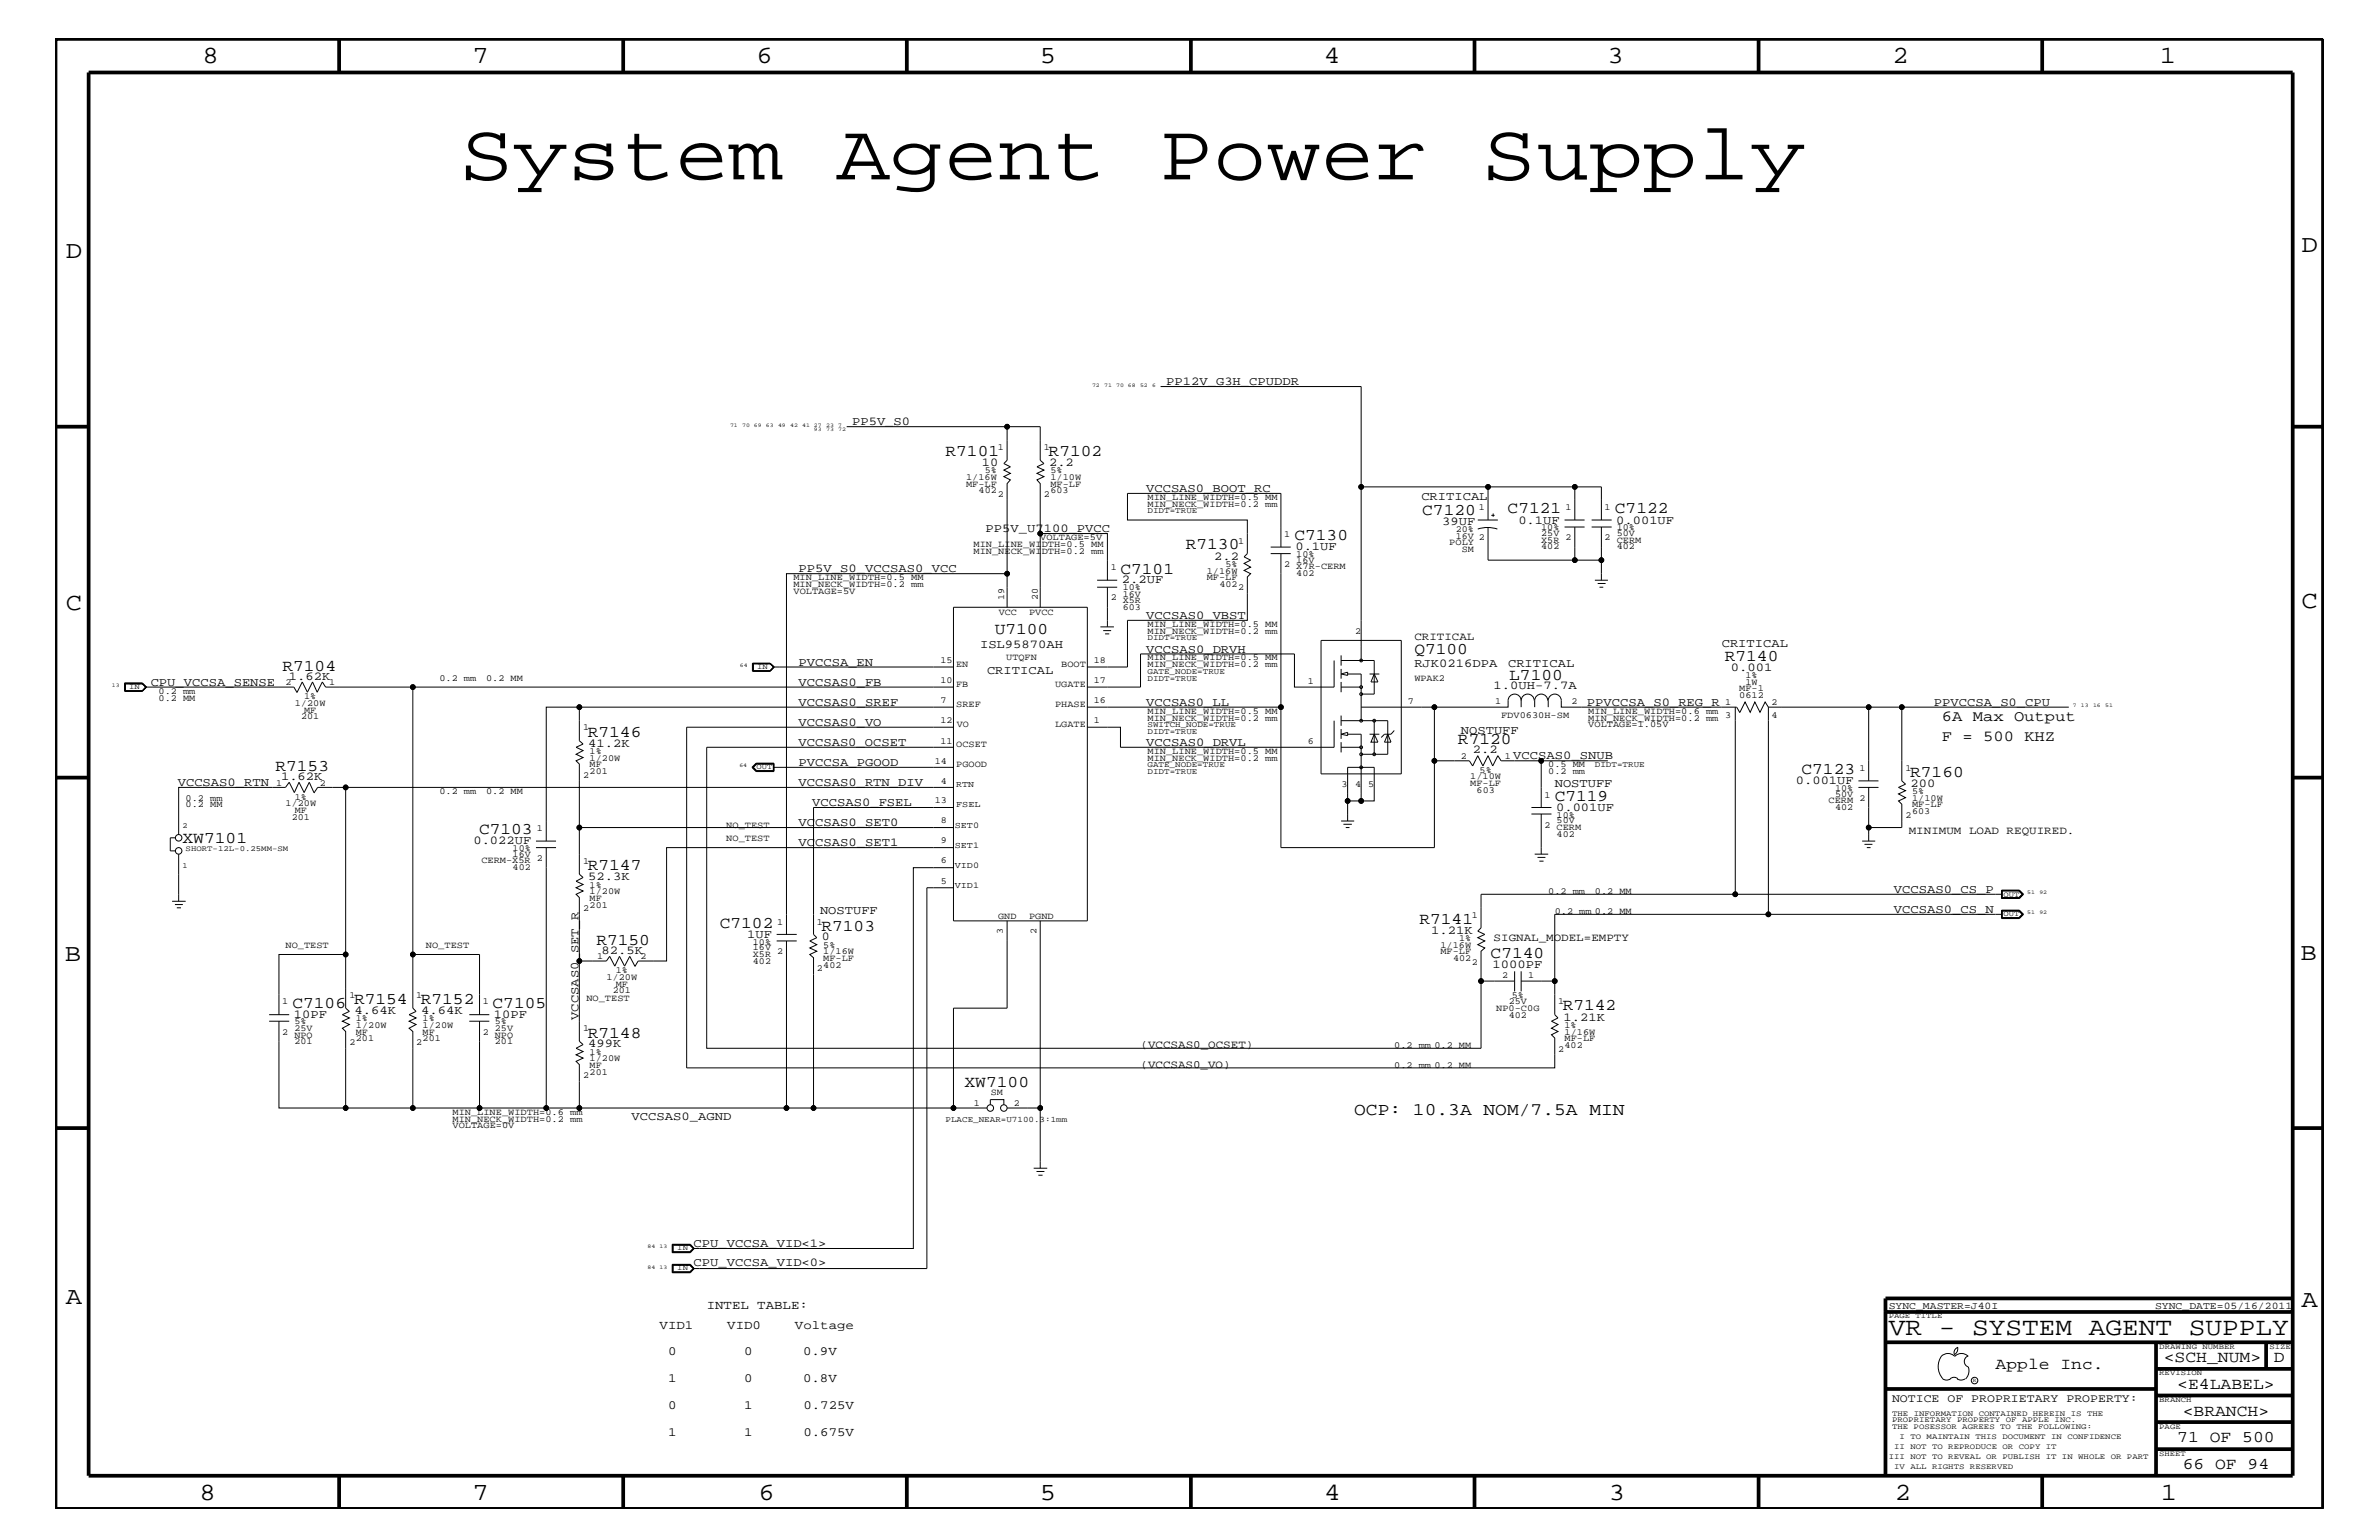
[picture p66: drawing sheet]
<svg xmlns="http://www.w3.org/2000/svg" width="432mm" height="279mm" viewBox="0 0 432 279" stroke-linecap="round" stroke-linejoin="round" font-family="sans-serif">
<defs><g id="words">
<text font-size="14.7" x="83.4" y="32.5">System Agent Power Supply</text>
<text font-size="4.6" x="342.9" y="242.3">VR - SYSTEM AGENT SUPPLY</text>
<g font-size="4.5">
<text x="36.7" y="11.5">8</text>
<text x="85.8" y="11.5">7</text>
<text x="137.3" y="11.5">6</text>
<text x="188.7" y="11.5">5</text>
<text x="240.3" y="11.5">4</text>
<text x="291.8" y="11.5">3</text>
<text x="343.5" y="11.5">2</text>
<text x="392" y="11.5">1</text>
<text x="11.9" y="46.8">D</text>
<text x="417.7" y="45.7">D</text>
<text x="11.9" y="110.6">C</text>
<text x="417.7" y="110.3">C</text>
<text x="11.8" y="174.3">B</text>
<text x="417.6" y="174.2">B</text>
<text x="11.9" y="236.7">A</text>
<text x="417.7" y="237.1">A</text>
<text x="36.2" y="272.1">8</text>
<text x="85.8" y="272.1">7</text>
<text x="137.7" y="272.1">6</text>
<text x="188.7" y="272.1">5</text>
<text x="240.4" y="272.1">4</text>
<text x="292" y="272.1">3</text>
<text x="343.9" y="272.1">2</text>
<text x="392.2" y="272.1">1</text>
</g>
<text font-size="3.2" x="245.8" y="202.3">OCP: 10.3A NOM/7.5A MIN</text>
<g font-size="3">
<text x="171.6" y="82.7">R7101</text>
<text x="190.3" y="82.7">R7102</text>
<text x="258.1" y="93.5">C7120</text>
<text x="273.6" y="93.2">C7121</text>
<text x="293.1" y="93.2">C7122</text>
<text x="215.2" y="99.7">R7130</text>
<text x="234.9" y="98">C7130</text>
<text x="203.4" y="104.1">C7101</text>
<text x="180.6" y="115">U7100</text>
<text x="256.7" y="118.6">Q7100</text>
<text x="51.3" y="121.7">R7104</text>
<text x="273.9" y="123.4">L7100</text>
<text x="313.1" y="120">R7140</text>
<text x="106.7" y="133.6">R7146</text>
<text x="264.6" y="135">R7120</text>
<text x="50" y="139.8">R7153</text>
<text x="327" y="140.4">C7123</text>
<text x="346.7" y="140.9">R7160</text>
<text x="282.2" y="145.3">C7119</text>
<text x="33.1" y="153">XW7101</text>
<text x="87" y="151.3">C7103</text>
<text x="106.7" y="157.9">R7147</text>
<text x="257.6" y="167.6">R7141</text>
<text x="108.2" y="171.4">R7150</text>
<text x="130.6" y="168.3">C7102</text>
<text x="149.1" y="168.9">R7103</text>
<text x="270.6" y="173.8">C7140</text>
<text x="53.1" y="182.9">C7106</text>
<text x="64.3" y="182.1">R7154</text>
<text x="76.4" y="182.1">R7152</text>
<text x="89.4" y="182.9">C7105</text>
<text x="283.6" y="183.3">R7142</text>
<text x="106.7" y="188.2">R7148</text>
<text x="175" y="197.3">XW7100</text>
<text x="362.2" y="248.4">Apple Inc.</text>
<text x="392.7" y="247.1">&lt;SCH_NUM&gt;</text>
<text x="395.2" y="252">&lt;E4LABEL&gt;</text>
<text x="412.7" y="247.1">D</text>
<text x="396.2" y="256.8">&lt;BRANCH&gt;</text>
<text x="395.2" y="261.6">71 OF 500</text>
<text x="396.2" y="266.6">66 OF 94</text>
</g>
<g font-size="2.8">
<text x="352.5" y="130.8">6A Max Output</text>
<text x="352.5" y="134.4">F = 500 KHZ</text>
</g>
<g font-size="2.3">
<text x="128.3" y="237.4">INTEL TABLE:</text>
<text x="119.7" y="241.1">VID1</text>
<text x="121.3" y="245.9">0</text>
<text x="132" y="241.1">VID0</text>
<text x="135" y="245.9">0</text>
<text x="144.3" y="241.1">Voltage</text>
<text x="145.8" y="245.9">0.9V</text>
<text x="121.3" y="250.7">1</text>
<text x="135" y="250.7">0</text>
<text x="145.8" y="250.7">0.8V</text>
<text x="121.3" y="255.6">0</text>
<text x="135.1" y="255.6">1</text>
<text x="145.8" y="255.6">0.725V</text>
<text x="121.3" y="260.5">1</text>
<text x="135.1" y="260.5">1</text>
<text x="145.8" y="260.5">0.675V</text>
</g>
<g font-size="2.2">
<text x="211.7" y="69.9">PP12V_G3H_CPUDDR</text>
<text x="154.7" y="77.2">PP5V_S0</text>
<text x="178.2" y="84.5">10</text>
<text x="190.4" y="84.5">2.2</text>
<text x="208" y="89.3">VCCSAS0_BOOT_RC</text>
<text x="258" y="90.7">CRITICAL</text>
<text x="261.8" y="95.2">39UF</text>
<text x="275.6" y="95">0.1UF</text>
<text x="293.4" y="95">0.001UF</text>
<text x="178.9" y="96.5">PP5V_U7100_PVCC</text>
<text x="220.4" y="101.5">2.2</text>
<text x="235.1" y="99.9">0.1UF</text>
<text x="144.9" y="103.8">PP5V_S0_VCCSAS0_VCC</text>
<text x="203.6" y="105.9">2.2UF</text>
<text x="208" y="112.3">VCCSAS0_VBST</text>
<text x="177.9" y="117.5">ISL95870AH</text>
<text x="208" y="118.4">VCCSAS0_DRVH</text>
<text x="312.5" y="117.4">CRITICAL</text>
<text x="27.3" y="124.4">CPU_VCCSA_SENSE</text>
<text x="52.5" y="123.4">1.62K</text>
<text x="144.9" y="120.8">PVCCSA_EN</text>
<text x="144.9" y="124.4">VCCSAS0_FB</text>
<text x="179.2" y="122.3">CRITICAL</text>
<text x="256.7" y="121">RJK0216DPA</text>
<text x="271.1" y="125.1">1.0UH-7.7A</text>
<text x="273.7" y="121">CRITICAL</text>
<text x="314.2" y="121.7">0.001</text>
<text x="144.9" y="128">VCCSAS0_SREF</text>
<text x="144.9" y="131.7">VCCSAS0_VO</text>
<text x="208" y="128">VCCSAS0_LL</text>
<text x="288" y="128">PPVCCSA_S0_REG_R</text>
<text x="351" y="128">PPVCCSA_S0_CPU</text>
<text x="106.8" y="135.5">41.2K</text>
<text x="144.9" y="135.3">VCCSAS0_OCSET</text>
<text x="208" y="135.3">VCCSAS0_DRVL</text>
<text x="265.2" y="133.2">NOSTUFF</text>
<text x="267.3" y="136.7">2.2</text>
<text x="274.7" y="137.8">VCCSAS0_SNUB</text>
<text x="32.3" y="142.6">VCCSAS0_RTN</text>
<text x="51" y="141.5">1.62K</text>
<text x="144.9" y="142.6">VCCSAS0_RTN_DIV</text>
<text x="144.9" y="139">PVCCSA_PGOOD</text>
<text x="282.2" y="142.9">NOSTUFF</text>
<text x="326" y="142.3">0.001UF</text>
<text x="346.8" y="142.8">200</text>
<text x="144.9" y="149.9">VCCSAS0_SET0</text>
<text x="147.4" y="146.2">VCCSAS0_FSEL</text>
<text x="282.4" y="147.1">0.001UF</text>
<text x="85.9" y="153.2">0.022UF</text>
<text x="144.9" y="153.5">VCCSAS0_SET1</text>
<text x="106.8" y="159.7">52.3K</text>
<text x="343.7" y="162">VCCSAS0_CS_P</text>
<text x="148.8" y="165.9">NOSTUFF</text>
<text x="343.7" y="165.6">VCCSAS0_CS_N</text>
<text x="109.2" y="173.1">82.5K</text>
<text x="135.6" y="170.1">1UF</text>
<text x="149.2" y="170.6">0</text>
<text x="259.8" y="169.4">1.21K</text>
<text x="270.9" y="175.6">1000PF</text>
<text x="53.3" y="184.7">10PF</text>
<text x="64.3" y="184">4.64K</text>
<text x="76.5" y="184">4.64K</text>
<text x="89.7" y="184.7">10PF</text>
<text x="105" y="185" transform="rotate(-90 105 185)">VCCSAS0_SET_R</text>
<text x="283.8" y="185.2">1.21K</text>
<text x="106.8" y="190">499K</text>
<text x="114.6" y="203.2">VCCSAS0_AGND</text>
<text x="125.9" y="226.2">CPU_VCCSA_VID&lt;1&gt;</text>
<text x="125.9" y="229.7">CPU_VCCSA_VID&lt;0&gt;</text>
</g>
<text font-size="2.1" x="343.4" y="254.4">NOTICE OF PROPRIETARY PROPERTY:</text>
<g font-size="2">
<text x="256.7" y="116.2">CRITICAL</text>
<text x="346.5" y="151.3">MINIMUM LOAD REQUIRED.</text>
<text x="271.1" y="170.7">SIGNAL_MODEL=EMPTY</text>
<text x="207" y="190.2">(VCCSAS0_OCSET)</text>
<text x="207" y="193.7">(VCCSAS0_VO)</text>
</g>
<g font-size="1.9">
<text x="342.8" y="237.4">SYNC_MASTER=J40I</text>
<text x="391.2" y="237.4">SYNC_DATE=05/16/2011</text>
</g>
<g font-size="1.7">
<text x="181.1" y="81.6">1</text>
<text x="189.5" y="81.6">1</text>
<text x="175.3" y="87.1">1/16W</text>
<text x="175.3" y="88.3">MF-LF</text>
<text x="177.6" y="89.5">402</text>
<text x="178.7" y="85.9">5%</text>
<text x="190.7" y="87.1">1/10W</text>
<text x="190.7" y="85.9">5%</text>
<text x="190.7" y="89.5">603</text>
<text x="190.7" y="88.3">MF-LF</text>
<text x="181.1" y="90.1">2</text>
<text x="189.5" y="90.1">2</text>
<text x="208.3" y="92">MIN_NECK_WIDTH=0.2 mm</text>
<text x="208.3" y="90.7">MIN_LINE_WIDTH=0.5 MM</text>
<text x="268.4" y="92.6">1</text>
<text x="284.1" y="92.6">1</text>
<text x="291.3" y="92.6">1</text>
<text x="176.7" y="99.3">MIN_LINE_WIDTH=0.5 MM</text>
<text x="176.7" y="100.4">MIN_NECK_WIDTH=0.2 mm</text>
<text x="188.8" y="98">VOLTAGE=5V</text>
<text x="224.7" y="98.7">1</text>
<text x="233.1" y="97.4">1</text>
<text x="235.3" y="101">10%</text>
<text x="263.1" y="98.8">POLY</text>
<text x="264.2" y="96.5">20%</text>
<text x="264.2" y="97.7">16V 2</text>
<text x="265.3" y="100.1">SM</text>
<text x="279.7" y="96.2">10%</text>
<text x="279.7" y="99.7">402</text>
<text x="279.7" y="97.3">25V</text>
<text x="279.7" y="98.5">X5R</text>
<text x="284.1" y="98">2</text>
<text x="291.3" y="98">2</text>
<text x="293.5" y="96.2">10%</text>
<text x="293.5" y="99.7">402</text>
<text x="293.5" y="98.5">CERM</text>
<text x="293.5" y="97.3">50V</text>
<text x="144" y="106.5">MIN_NECK_WIDTH=0.2 mm</text>
<text x="144" y="105.3">MIN_LINE_WIDTH=0.5 MM</text>
<text x="144" y="107.7">VOLTAGE=5V</text>
<text x="201.6" y="103.5">1</text>
<text x="203.8" y="107.1">10%</text>
<text x="219" y="104.1">1/16W</text>
<text x="219" y="105.3">MF-LF</text>
<text x="221.3" y="106.5">402</text>
<text x="222.4" y="102.9">5%</text>
<text x="224.7" y="107.1">2</text>
<text x="233.1" y="102.9">2</text>
<text x="235.3" y="104.6">402</text>
<text x="235.3" y="102.1">16V</text>
<text x="235.3" y="103.3">X7R-CERM</text>
<text x="181.3" y="111.6">VCC</text>
<text x="182.3" y="108.9" transform="rotate(-90 182.3 108.9)">19</text>
<text x="186.8" y="111.6">PVCC</text>
<text x="188.4" y="108.9" transform="rotate(-90 188.4 108.9)">20</text>
<text x="201.6" y="108.9">2</text>
<text x="203.8" y="108.2">16V</text>
<text x="203.8" y="110.6">603</text>
<text x="203.8" y="109.4">X5R</text>
<text x="208.3" y="113.7">MIN_LINE_WIDTH=0.5 MM</text>
<text x="182.6" y="119.8">UTQFN</text>
<text x="208.3" y="119.8">MIN_LINE_WIDTH=0.5 MM</text>
<text x="208.3" y="115">MIN_NECK_WIDTH=0.2 mm</text>
<text x="246" y="115">2</text>
<text x="28.8" y="125.9">0.2 mm</text>
<text x="51.8" y="124.3">2</text>
<text x="59.8" y="124.3">1</text>
<text x="79.8" y="123.5">0.2 mm</text>
<text x="88.2" y="123.5">0.2 MM</text>
<text x="170.7" y="124">10</text>
<text x="170.7" y="120.3">15</text>
<text x="173.6" y="124.7">FB</text>
<text x="173.6" y="121">EN</text>
<text x="191.5" y="124.7">UGATE</text>
<text x="192.6" y="121">BOOT</text>
<text x="198.5" y="124">17</text>
<text x="198.5" y="120.3">18</text>
<text x="208.3" y="121">MIN_NECK_WIDTH=0.2 mm</text>
<text x="237.4" y="124.1">1</text>
<text x="256.7" y="123.5">WPAK2</text>
<text x="315.7" y="125.4">MF-1</text>
<text x="316.8" y="124.2">1W</text>
<text x="316.8" y="123">1%</text>
<text x="28.8" y="127.1">0.2 MM</text>
<text x="53.5" y="128">1/20W</text>
<text x="54.7" y="130.5">201</text>
<text x="55.2" y="126.9">1%</text>
<text x="55.2" y="129.3">MF</text>
<text x="170.7" y="127.6">7</text>
<text x="170.7" y="131.3">12</text>
<text x="173.6" y="128.3">SREF</text>
<text x="173.7" y="131.9">VO</text>
<text x="191.5" y="128.3">PHASE</text>
<text x="191.5" y="131.9">LGATE</text>
<text x="198.5" y="127.6">16</text>
<text x="198.5" y="131.3">1</text>
<text x="208.3" y="130.8">MIN_NECK_WIDTH=0.2 mm</text>
<text x="208.3" y="129.6">MIN_LINE_WIDTH=0.5 MM</text>
<text x="255.5" y="127.7">7</text>
<text x="271.4" y="127.7">1</text>
<text x="272.5" y="130.2">FDV0630H-SM</text>
<text x="285.2" y="127.7">2</text>
<text x="288.3" y="130.8">MIN_NECK_WIDTH=0.2 mm</text>
<text x="288.3" y="129.6">MIN_LINE_WIDTH=0.6 mm</text>
<text x="288.3" y="131.9">VOLTAGE=1.05V</text>
<text x="313.1" y="130.2">3</text>
<text x="313.1" y="128">1</text>
<text x="315.7" y="126.6">0612</text>
<text x="321.6" y="130.2">4</text>
<text x="321.6" y="128">2</text>
<text x="105.8" y="132.5">1</text>
<text x="107" y="136.8">1%</text>
<text x="170.7" y="134.9">11</text>
<text x="173.6" y="135.6">OCSET</text>
<text x="208.3" y="136.8">MIN_LINE_WIDTH=0.5 MM</text>
<text x="237.4" y="135">6</text>
<text x="265.2" y="137.7">2</text>
<text x="273.1" y="137.7">1</text>
<text x="50.1" y="142.5">1</text>
<text x="58.1" y="142.5">2</text>
<text x="105.8" y="141.1">2</text>
<text x="107" y="140.4">201</text>
<text x="107" y="138">1/20W</text>
<text x="107" y="139.2">MF</text>
<text x="169.7" y="138.5">14</text>
<text x="170.8" y="142.2">4</text>
<text x="173.6" y="139.2">PGOOD</text>
<text x="208.3" y="138">MIN_NECK_WIDTH=0.2 mm</text>
<text x="243.5" y="142.9">3</text>
<text x="246" y="142.9">4</text>
<text x="248.3" y="142.9">5</text>
<text x="266.9" y="141.4">1/10W</text>
<text x="266.9" y="142.6">MF-LF</text>
<text x="268" y="143.9">603</text>
<text x="268.6" y="140.2">5%</text>
<text x="281" y="140.4">0.2 mm</text>
<text x="281" y="139.2">0.5 MM</text>
<text x="333.1" y="143.5">10%</text>
<text x="337.5" y="139.8">1</text>
<text x="345.9" y="139.8">1</text>
<text x="33.7" y="146.5">0.2 MM</text>
<text x="33.7" y="145.3">0.2 mm</text>
<text x="51.8" y="146.2">1/20W</text>
<text x="53" y="148.7">201</text>
<text x="53.5" y="147.5">MF</text>
<text x="53.5" y="145.1">1%</text>
<text x="79.8" y="144">0.2 mm</text>
<text x="88.2" y="144">0.2 MM</text>
<text x="169.7" y="145.7">13</text>
<text x="170.8" y="149.4">8</text>
<text x="280.3" y="144.7">1</text>
<text x="282.5" y="148.4">10%</text>
<text x="282.5" y="149.4">50V</text>
<text x="331.9" y="145.7">CERM 2</text>
<text x="333.1" y="147">402</text>
<text x="333.1" y="144.6">50V</text>
<text x="345.9" y="148.4">2</text>
<text x="347" y="147.7">603</text>
<text x="347" y="146.5">MF-LF</text>
<text x="347" y="144">5%</text>
<text x="347" y="145.3">1/10W</text>
<text x="93" y="154.4">10%</text>
<text x="93" y="155.5">16V</text>
<text x="97.5" y="150.7">1</text>
<text x="131.8" y="150.1">NO_TEST</text>
<text x="131.8" y="152.6">NO_TEST</text>
<text x="170.8" y="153">9</text>
<text x="280.3" y="150.1">2</text>
<text x="282.5" y="151.8">402</text>
<text x="282.5" y="150.7">CERM</text>
<text x="87.4" y="156.7">CERM-X5R 2</text>
<text x="93" y="157.9">402</text>
<text x="105.8" y="156.8">1</text>
<text x="107" y="161.1">1%</text>
<text x="170.8" y="160.3">5</text>
<text x="170.8" y="156.7">6</text>
<text x="105.8" y="165.3">2</text>
<text x="107" y="164.7">201</text>
<text x="107" y="162.2">1/20W</text>
<text x="107" y="163.5">MF</text>
<text x="141.1" y="167.8">1</text>
<text x="148.3" y="167.8">1</text>
<text x="181.2" y="166.7">GND</text>
<text x="186.8" y="166.7">PGND</text>
<text x="267.1" y="166.5">1</text>
<text x="281" y="162.2">0.2 mm</text>
<text x="282.2" y="165.9">0.2 mm 0.2 MM</text>
<text x="289.5" y="162.2">0.2 MM</text>
<text x="51.8" y="172">NO_TEST</text>
<text x="77.3" y="172">NO_TEST</text>
<text x="136.7" y="171.4">10%</text>
<text x="136.7" y="172.4">16V</text>
<text x="136.7" y="173.7">X5R</text>
<text x="141.1" y="173.2">2</text>
<text x="149.4" y="172">5%</text>
<text x="149.4" y="173.2">1/16W</text>
<text x="182" y="169.4" transform="rotate(-90 182 169.4)">3</text>
<text x="188.1" y="169.4" transform="rotate(-90 188.1 169.4)">2</text>
<text x="261.5" y="172">1/16W</text>
<text x="261.5" y="173.2">MF-LF</text>
<text x="264.8" y="170.7">1%</text>
<text x="108.4" y="174">1</text>
<text x="110.1" y="177.7">1/20W</text>
<text x="111.8" y="179">MF</text>
<text x="111.8" y="176.6">1%</text>
<text x="116.2" y="174">2</text>
<text x="136.7" y="174.9">402</text>
<text x="148.3" y="176.2">2</text>
<text x="149.4" y="174.4">MF-LF</text>
<text x="149.4" y="175.6">402</text>
<text x="263.7" y="174.4">402</text>
<text x="267.1" y="175">2</text>
<text x="272.6" y="177.4">2</text>
<text x="277.4" y="177.4">1</text>
<text x="51.2" y="182.2">1</text>
<text x="53.4" y="185.9">5%</text>
<text x="63.4" y="181">1</text>
<text x="64.6" y="185.3">1%</text>
<text x="75.5" y="181">1</text>
<text x="76.7" y="185.3">1%</text>
<text x="87.6" y="182.2">1</text>
<text x="89.8" y="185.9">5%</text>
<text x="106.4" y="181.6">NO_TEST</text>
<text x="111.2" y="180.2">201</text>
<text x="271.6" y="183.5">NP0-C0G</text>
<text x="273.9" y="184.7">402</text>
<text x="273.9" y="182.2">25V</text>
<text x="274.4" y="181">5%</text>
<text x="282.8" y="182.2">1</text>
<text x="51.2" y="187.7">2</text>
<text x="53.4" y="189.4">201</text>
<text x="53.4" y="188.2">NPO</text>
<text x="53.4" y="187">25V</text>
<text x="63.4" y="189.5">2</text>
<text x="64.6" y="188.9">201</text>
<text x="64.6" y="186.5">1/20W</text>
<text x="64.6" y="187.7">MF</text>
<text x="75.5" y="189.5">2</text>
<text x="76.7" y="188.9">201</text>
<text x="76.7" y="186.5">1/20W</text>
<text x="76.7" y="187.7">MF</text>
<text x="87.6" y="187.7">2</text>
<text x="89.8" y="188.2">NPO</text>
<text x="89.8" y="189.4">201</text>
<text x="89.8" y="187">25V</text>
<text x="105.8" y="187.1">1</text>
<text x="107" y="191.4">1%</text>
<text x="253.1" y="190.2">0.2 mm 0.2 MM</text>
<text x="282.8" y="190.8">2</text>
<text x="284" y="190.2">402</text>
<text x="284" y="187.7">1/16W</text>
<text x="284" y="186.5">1%</text>
<text x="284" y="188.9">MF-LF</text>
<text x="105.8" y="195.6">2</text>
<text x="107" y="195">201</text>
<text x="107" y="192.6">1/20W</text>
<text x="107" y="193.7">MF</text>
<text x="253.1" y="193.7">0.2 mm 0.2 MM</text>
<text x="82.1" y="202.3">MIN_LINE_WIDTH=0.6 mm</text>
<text x="82.1" y="203.5">MIN_NECK_WIDTH=0.2 mm</text>
<text x="176.7" y="200.7">1</text>
<text x="179.8" y="198.7">SM</text>
<text x="184" y="200.7">2</text>
<text x="82.1" y="204.7">VOLTAGE=0V</text>
</g>
<g font-size="1.6">
<text x="173.6" y="142.9">RTN</text>
<text x="173.6" y="146.5">FSEL</text>
<text x="173.3" y="150.1">SET0</text>
<text x="173.3" y="153.8">SET1</text>
<text x="173.3" y="157.4">VID0</text>
<text x="173.3" y="161.1">VID1</text>
</g>
<g font-size="1.5">
<text x="208.3" y="93.2">DIDT=TRUE</text>
<text x="208.3" y="116.2">DIDT=TRUE</text>
<text x="208.3" y="123.5">DIDT=TRUE</text>
<text x="208.3" y="122.3">GATE_NODE=TRUE</text>
<text x="208.3" y="131.9">SWITCH_NODE=TRUE</text>
<text x="208.3" y="133.2">DIDT=TRUE</text>
<text x="208.3" y="139.2">GATE_NODE=TRUE</text>
<text x="208.3" y="140.4">DIDT=TRUE</text>
<text x="289.5" y="139.2">DIDT=TRUE</text>
<text x="171.6" y="203.5">PLACE_NEAR=U7100.3:1mm</text>
</g>
<g font-size="1.4">
<text x="23.5" y="125.1">IN</text>
<text x="137.4" y="121.4">IN</text>
<text x="137.3" y="139.6">OUT</text>
<text x="33.1" y="150.1">2</text>
<text x="33.7" y="154.4">SHORT-12L-0.25MM-SM</text>
<text x="33.1" y="157.4">1</text>
<text x="363.6" y="162.7">OUT</text>
<text x="363.6" y="166.2">OUT</text>
<text x="122.9" y="226.9">IN</text>
<text x="122.9" y="230.5">IN</text>
<text x="342.8" y="239.2">PAGE TITLE</text>
<text x="391.9" y="244.7">DRAWING NUMBER</text>
<text x="411.9" y="244.7">SIZE</text>
<text x="391.9" y="249.5">REVISION</text>
<text x="343.4" y="256.8">THE INFORMATION CONTAINED HEREIN IS THE</text>
<text x="391.9" y="254.4">BRANCH</text>
<text x="343.4" y="258">PROPRIETARY PROPERTY OF APPLE INC.</text>
<text x="343.4" y="259.3">THE POSESSOR AGREES TO THE FOLLOWING:</text>
<text x="343.8" y="262.9">II NOT TO REPRODUCE OR COPY IT</text>
<text x="344.8" y="261.1">I TO MAINTAIN THIS DOCUMENT IN CONFIDENCE</text>
<text x="391.9" y="259.3">PAGE</text>
<text x="342.8" y="264.7">III NOT TO REVEAL OR PUBLISH IT IN WHOLE OR PART</text>
<text x="343.8" y="266.6">IV ALL RIGHTS RESERVED</text>
<text x="391.9" y="264.1">SHEET</text>
</g>
<g font-size="1">
<text x="198.2" y="70.1">72</text>
<text x="200.4" y="70.1">71</text>
<text x="202.6" y="70.1">70 68</text>
<text x="206.9" y="70.1">52</text>
<text x="209.1" y="70.1">6</text>
<text x="132.5" y="77.4">71</text>
<text x="134.7" y="77.4">70 69</text>
<text x="139" y="77.4">63</text>
<text x="141.2" y="77.4">49</text>
<text x="143.4" y="77.4">42</text>
<text x="145.6" y="77.4">41 27</text>
<text x="149.9" y="77.4">23</text>
<text x="152.1" y="77.4">7</text>
<text x="147.7" y="78.3">93</text>
<text x="149.9" y="78.3">73</text>
<text x="152.1" y="78.3">72</text>
<text x="20.3" y="124.7">13</text>
<text x="134.3" y="121">64</text>
<text x="376.3" y="128.3">7</text>
<text x="377.7" y="128.3">13</text>
<text x="379.9" y="128.3">16</text>
<text x="382.1" y="128.3">51</text>
<text x="134.2" y="139.2">64</text>
<text x="368" y="162.2">51</text>
<text x="368" y="165.9">51</text>
<text x="370.2" y="162.2">92</text>
<text x="370.2" y="165.9">92</text>
<text x="117.5" y="226.5">84</text>
<text x="119.7" y="226.5">13</text>
<text x="117.5" y="230.2">84</text>
<text x="119.7" y="230.2">13</text>
<text x="358.1" y="250.7">R</text>
</g>
</g></defs>
<g fill="none" stroke="#000" stroke-width=".18">
<path d="M153.7 77.4h35.1v6.1l.7 .6-1.3 .6 1.3 .6-1.3 .6 1.3 .6-1.3 .6 .6 .6v22.5M182.8 77.4v6.1l-.6 .6 1.2 .6-1.2 .6 1.2 .6-1.2 .6 1.2 .6-.6 .6v22.5M210.7 70.1h36.4v49.7M188.8 96.8h12.2v8.5M230.6 99.3h3.7M232.5 99.3v-9.8h-27.9v4.8h21.8v6.1l-.6 .6 1.2 .6-1.2 .6 1.2 .7-1.2 .6 1.2 .6-.6 .6v7.9h-21.8v8.4h-7.2M247.1 88.3h38.7M268.2 96a5.8 5.8 0 0 1 3.6 0M268.2 94.3h3.7M270.1 88.3v6M270.1 95.6v6h15.7M270.7 93.5h.6"/>
<path d="M271 93.2v.6M284 94.3h3.6M284 95.6h3.6M285.8 95.6v6h4.9M285.8 94.3v-6h4.9v6M288.9 94.3h3.6M288.9 95.6h3.6M290.7 95.6v9.7M173.1 110.2h24.3v56.9h-24.3zM182.8 104.1h-40.1v65.4M199.1 106.5h3.7M199.1 105.3h3.7"/>
<path d="M199.7 113.7h2.5M200.2 114.4h1.5M200.6 115h.7M201 106.5v7.2M230.6 100.4h3.7M232.5 100.4v53.4h27.9v-15.8M239.8 116.2h14.5v24.2h-14.5zM242.1 119.8v4.9h-7.1v-6.1h-28v6.1h-9.6M243.4 119.8h6v6.1h-2.3M243.4 118.9v1.9M289.5 105.3h2.3M290 105.9h1.4"/>
<path d="M290.3 106.5h.7M22.6 123.9h3.2l.8 .8-.8 .7h-3.2zM22.7 125.3h3.1M22.7 124.1h3.1M22.8 124.1v1.2M25.8 124.1l.7 .6-.7 .6M25.8 124.1l.6 .6M26.4 124.7l-.6 .6M26.4 124.7h26.9l.6 1M26.6 124.7l-.8-.7h-3.1v1.4M53.9 125.6l1-1.9 .9 1.9 .9-1.9 .9 1.9 .9-1.9 .6 1h15.8v48.5M74.9 124.7h98.2"/>
<path d="M105.2 128.3v6.1l.6 .6-1.2 .6 1.2 .6-1.2 .6 1.2 .6-1.2 .6 .6 .6v11.5M136.7 121.7h3.1M136.7 120.3v1.5M136.7 120.4h3.1M136.7 120.4v1.3M137.2 138.5h3.3v1.5h-3.3l-.7-.8zM137.3 138.5l-.6 .7 .6 .7M139.8 120.3h-3.2v1.5h3.2M139.8 120.3l.7 .7-.7 .8M139.8 120.3l.7 .7M139.8 120.4l.7 .6M139.8 120.4l.6 .6"/>
<path d="M140.4 138.6h-3.1l-.6 .6 .6 .6h3.1M140.4 138.5v1.4M140.4 139.2h32.7M140.4 121l-.6 .7M140.4 121h32.7M140.5 138.5h-3.3l-.6 .7 .6 .7h3.3M140.5 121l-.7 .7M140.5 121l-.7 .8M173.1 131.9h-48.5v61.8h157.6v-5.4l-.6-.6 1.2-.6-1.2-.6 1.2-.6-1.2-.6 1.2-.6-.6-.6v-6.1M173.1 128.3h-74v24.3M173.1 135.6h-44.8v54.6h140.5v-12.2M197.4 128.3h35.1"/>
<path d="M242.1 130.8v4.8h-38.7v-3.7h-6M243.4 122.3l1.2-.4v.6zM243.4 133.2l1.2-.3v.6zM243.4 124.7h3.7M243.4 135.6h3.7M243.4 121.4v1.7M243.4 123.7v1.9M243.4 129.8v1.9M243.4 132.3v1.8M243.4 134.6v1.9M243.4 130.8h8.5v6h-4.8M244.6 133.2h2.5v12.1h2.3v-6.1h-4.8v9.8"/>
<path d="M244.6 122.3h2.5v8.5M248.6 133.2h1.8M248.6 122.3h1.8M249.4 133.2l.7 1.4h-1.3zM249.4 130.8v6M249.4 122.3l.7 1.4h-1.3zM251.9 133.2l.6 1.4h-1.2zM253.1 132.5l-.6 .7h-1.2l-.6 .6M260.4 128.3v9.7h6.3l.6 1 .9-1.9 1 1.9 .9-1.9 .8 1.9 1-1.9 .6 .9h7.2M276.1 127.1a1.19 1.19 0 0 0-1.2-1.2 1.19 1.19 0 0 0-1.2 1.2v1.2h-26.6M276.1 127.1a1.19 1.19 0 0 1 1.2-1.2 1.19 1.19 0 0 1 1.2 1.2M276.1 127.1v1.2"/>
<path d="M280.9 127.1a1.19 1.19 0 0 0-1.2-1.2 1.19 1.19 0 0 0-1.1 1.2v1.2M281 128.3v-1.2a1.19 1.19 0 0 1 1.2-1.2 1.19 1.19 0 0 1 1.2 1.2v1.2h31.8l.6 1M291.8 138h-12.1v8.5M315 128.3v33.9h-46.2v6.1l-.6 .6 1.3 .6-1.3 .6 1.3 .6-1.3 .7 1.3 .6-.7 .6v5.4h6.1M315.8 129.2l.9-1.8 1 1.8 .8-1.8 .9 1.8 1-1.8 .6 .9h18.2v13.4M321 128.3v37.6h-38.8v12.1h-6.1M339.2 128.3h36.3M345.2 128.3v13.4l.7 .6-1.3 .6 1.3 .6-1.3 .5 1.3 .7-1.3 .6 .6 .6v4.2h-6M31.8 152h-.9v2.4h.9M32.4 155v8.5M57 143.8l-.9-1.9-.9 1.9-.9-1.9-.9 1.9-.9-1.9-.7 1h-19.4v8.4M62.7 142.9v40l.7 .6-1.3 .6 1.3 .6-1.3 .6 1.3 .6-1.3 .6 .6 .6v13.9h-12.1v-15.7"/>
<path d="M97.3 153.8h3.6M97.3 152.6h3.6M99.1 153.8v47.2M173.1 146.5h-25.4v23l.6 .6-1.3 .6 1.3 .7-1.3 .6 1.3 .6-1.3 .6 .7 .6v27.2h25.4M173.1 150.1h-67.9v8.5l.6 .6-1.2 .7 1.2 .6-1.2 .6 1.2 .6-1.2 .5 .6 .6v11.6h4.9l.6-.9 .9 1.8 .8-1.8 1 1.8 .9-1.8 .9 1.8M173.1 157.4h-7.3v69.1h-40M173.1 153.8h-52.1v20.6h-5.2l-.6 1M173.1 142.9h-115.4l-.7 1M243.4 149h2.4M243.8 149.5h1.6M244.3 150.1h.6M244.6 145.3h2.5"/>
<path d="M278 146.5h3.6M278 147.7h3.6M278.6 155h2.4M279.1 155.6h1.4M279.4 156.2h.8M279.7 147.7v7.3M337.3 142.9h3.7M337.3 141.7h3.7M338 152.6h2.4M338.4 153.2h1.5M338.8 153.8h.7M339.2 142.9v9.7"/>
<path d="M31.2 163.5h2.5M31.8 164.1h1.4M32.1 164.7h.8M62.7 173.2h-12.1v10.9M105.2 174.4v14.5l.6 .6-1.2 .7 1.2 .6-1.2 .6 1.2 .6-1.2 .6 .6 .6v7.8M141 170.7h3.6M141 169.5h3.6M142.7 170.7v30.3h-37.5M173.1 161.1h-4.9v69.1h-42.4M182.8 167.1v15.8h-9.7v18.1h6.1M188.8 167.1v44.8M274.9 176.2v3.7"/>
<path d="M276.1 176.2v3.7M315 162.2h48.4M321 165.9h42.4M363.3 161.5h3.2l.8 .7-.8 .8h-3.2zM363.3 165.1h3.2l.8 .8-.8 .8h-3.2zM363.3 161.6h3.2l.7 .6-.7 .8M363.3 165.2h3.2l.7 .7-.7 .7h-3.2M363.4 161.6v1.3h3l.7-.7-.7-.6M363.4 161.7h3l.6 .5-.6 .6h-3M363.4 165.2v1.4M363.4 165.3h3l.6 .6-.6 .6h-3M366.4 165.2l.7 .7-.7 .7"/>
<path d="M48.9 185.3h3.6M48.9 184.1h3.6M85.2 185.3h3.6M85.2 184.1h3.6M87 184.1v-10.9h-12.1v9.7l.6 .6-1.2 .6 1.2 .6-1.2 .6 1.2 .6-1.2 .6 .6 .6v13.9h-12.2M87 185.3v15.7h-12.1M87 201h18.2M142.7 201h5M179.7 200.4v-.9h2.5v.9M182.8 201h6M187.6 211.9h2.5M188.1 212.5h1.5"/>
<path d="M188.5 213.2h.7M122 229.4h3.3l.7 .8-.7 .7h-3.3zM122 225.7h3.3l.7 .8-.7 .8h-3.3zM122.2 229.6h3l.6 .6-.6 .5h-3zM122.2 225.9h3l.6 .6-.6 .6h-3zM125.2 229.5l.7 .7-.7 .6M125.2 229.5h-3.1v1.3h3.1M125.2 225.8h-3.1v1.4h3.1M125.2 229.5l.8 .7M125.2 225.8l.7 .7-.7 .7M125.2 225.8l.8 .7M126 230.2l-.8 .6"/>
<path d="M126 226.5l-.8 .7M352.3 246.1a1.72 1.72 0 0 1 2.5 0 1.69 1.69 0 0 1 2.4 0M352.4 246a3.2 3.2 0 0 0 .4 4.3l.8 .1 .4-.2M354 250.2l.7-.3 .7 .3M355.2 250.2l.7 .2 .7-.2M355.3 244.4v.3a1.18 1.18 0 0 1-.6 1.1M355.4 244.4a.99 .99 0 0 0-.6 1.4M357.2 246a1.04 1.04 0 0 0-.7 1 1.04 1.04 0 0 0 .7 1M357.3 248l.1 .7a2.11 2.11 0 0 1-.6 1.5"/>
<circle cx="182.8" cy="77.4" r=".42"/>
<circle cx="188.8" cy="96.8" r=".42"/>
<circle cx="247.1" cy="88.3" r=".42"/>
<circle cx="270.1" cy="88.3" r=".42"/>
<circle cx="285.8" cy="88.3" r=".42"/>
<circle cx="182.8" cy="104.1" r=".42"/>
<circle cx="247.1" cy="119.8" r=".25"/>
<circle cx="285.8" cy="101.6" r=".42"/>
<circle cx="290.7" cy="101.6" r=".42"/>
<circle cx="74.9" cy="124.7" r=".42"/>
<circle cx="105.2" cy="128.3" r=".42"/>
<circle cx="232.5" cy="128.3" r=".42"/>
<circle cx="247.1" cy="124.7" r=".25"/>
<circle cx="247.1" cy="125.9" r=".25"/>
<circle cx="247.1" cy="139.2" r=".25"/>
<circle cx="247.1" cy="136.8" r=".25"/>
<circle cx="247.1" cy="135.6" r=".25"/>
<circle cx="247.1" cy="130.8" r=".25"/>
<circle cx="249.4" cy="136.8" r=".25"/>
<circle cx="249.4" cy="130.8" r=".25"/>
<circle cx="260.3" cy="128.3" r=".42"/>
<circle cx="260.3" cy="138" r=".42"/>
<circle cx="279.7" cy="138" r=".42"/>
<circle cx="339.2" cy="128.3" r=".42"/>
<circle cx="345.2" cy="128.3" r=".42"/>
<circle cx="32.4" cy="154.4" r=".59"/>
<circle cx="32.4" cy="152" r=".59"/>
<circle cx="62.7" cy="142.9" r=".42"/>
<circle cx="105.2" cy="150.1" r=".42"/>
<circle cx="244.6" cy="145.3" r=".42"/>
<circle cx="247.1" cy="145.3" r=".42"/>
<circle cx="339.2" cy="150.1" r=".42"/>
<circle cx="62.7" cy="173.2" r=".42"/>
<circle cx="74.9" cy="173.2" r=".42"/>
<circle cx="105.2" cy="174.4" r=".42"/>
<circle cx="268.8" cy="178" r=".42"/>
<circle cx="282.2" cy="178" r=".42"/>
<circle cx="315" cy="162.2" r=".42"/>
<circle cx="321" cy="165.9" r=".42"/>
<circle cx="62.7" cy="201" r=".42"/>
<circle cx="74.9" cy="201" r=".42"/>
<circle cx="87" cy="201" r=".42"/>
<circle cx="99.1" cy="201" r=".42"/>
<circle cx="105.2" cy="201" r=".42"/>
<circle cx="142.7" cy="201" r=".42"/>
<circle cx="147.7" cy="201" r=".42"/>
<circle cx="173.1" cy="201" r=".42"/>
<circle cx="179.7" cy="201" r=".59"/>
<circle cx="182.2" cy="201" r=".59"/>
<circle cx="188.8" cy="201" r=".42"/>
<circle cx="358.4" cy="250.5" r=".59"/>
</g>
<g fill="none" stroke="#000" stroke-width=".68" stroke-linecap="butt">
<path d="M10.1 7.1h411.5v266.7h-411.5zM16.1 13.2h400v254.5h-400zM61.6 7.1v6.1M113.1 7.1v6.1M164.6 7.1v6.1M216.2 7.1v6.1M267.6 7.1v6.1M319.2 7.1v6.1M370.7 7.1v6.1M10.1 77.4h6M416.1 77.4h5.5M10.1 141.1h6"/>
<path d="M416.1 141.1h5.5M10.1 204.7h6M416.1 204.7h5.5M342.2 238h73.9M416.1 235.6h-73.9v32.1M342.2 243.5h73.9M342.2 252h49.1M391.3 248.4h24.8M391.3 243.5v24.2M391.3 258h24.8M391.3 253.2h24.8M411.3 243.5v4.9"/>
<path d="M61.6 267.7v6.1M113.1 267.7v6.1M164.6 267.7v6.1M216.2 268v5.8M267.6 267.7v6.1M319.2 267.7v6.1M370.7 267.7v6.1M391.3 262.9h24.8"/>
</g>
<g fill="#000">
<circle cx="182.8" cy="77.4" r=".42"/>
<circle cx="188.8" cy="96.8" r=".42"/>
<circle cx="247.1" cy="88.3" r=".42"/>
<circle cx="270.1" cy="88.3" r=".42"/>
<circle cx="285.8" cy="88.3" r=".42"/>
<circle cx="182.8" cy="104.1" r=".42"/>
<circle cx="285.8" cy="101.6" r=".42"/>
<circle cx="290.7" cy="101.6" r=".42"/>
<circle cx="74.9" cy="124.7" r=".42"/>
<circle cx="105.2" cy="128.3" r=".42"/>
<circle cx="232.5" cy="128.3" r=".42"/>
<circle cx="260.3" cy="128.3" r=".42"/>
<circle cx="260.3" cy="138" r=".42"/>
<circle cx="279.7" cy="138" r=".42"/>
<circle cx="339.2" cy="128.3" r=".42"/>
<circle cx="345.2" cy="128.3" r=".42"/>
<circle cx="62.7" cy="142.9" r=".42"/>
<circle cx="105.2" cy="150.1" r=".42"/>
<circle cx="244.6" cy="145.3" r=".42"/>
<circle cx="247.1" cy="145.3" r=".42"/>
<circle cx="339.2" cy="150.1" r=".42"/>
<circle cx="62.7" cy="173.2" r=".42"/>
<circle cx="74.9" cy="173.2" r=".42"/>
<circle cx="105.2" cy="174.4" r=".42"/>
<circle cx="268.8" cy="178" r=".42"/>
<circle cx="282.2" cy="178" r=".42"/>
<circle cx="315" cy="162.2" r=".42"/>
<circle cx="321" cy="165.9" r=".42"/>
<circle cx="62.7" cy="201" r=".42"/>
<circle cx="74.9" cy="201" r=".42"/>
<circle cx="87" cy="201" r=".42"/>
<circle cx="99.1" cy="201" r=".42"/>
<circle cx="105.2" cy="201" r=".42"/>
<circle cx="142.7" cy="201" r=".42"/>
<circle cx="147.7" cy="201" r=".42"/>
<circle cx="173.1" cy="201" r=".42"/>
<circle cx="188.8" cy="201" r=".42"/>
</g>
<use href="#words"/>
</svg>
